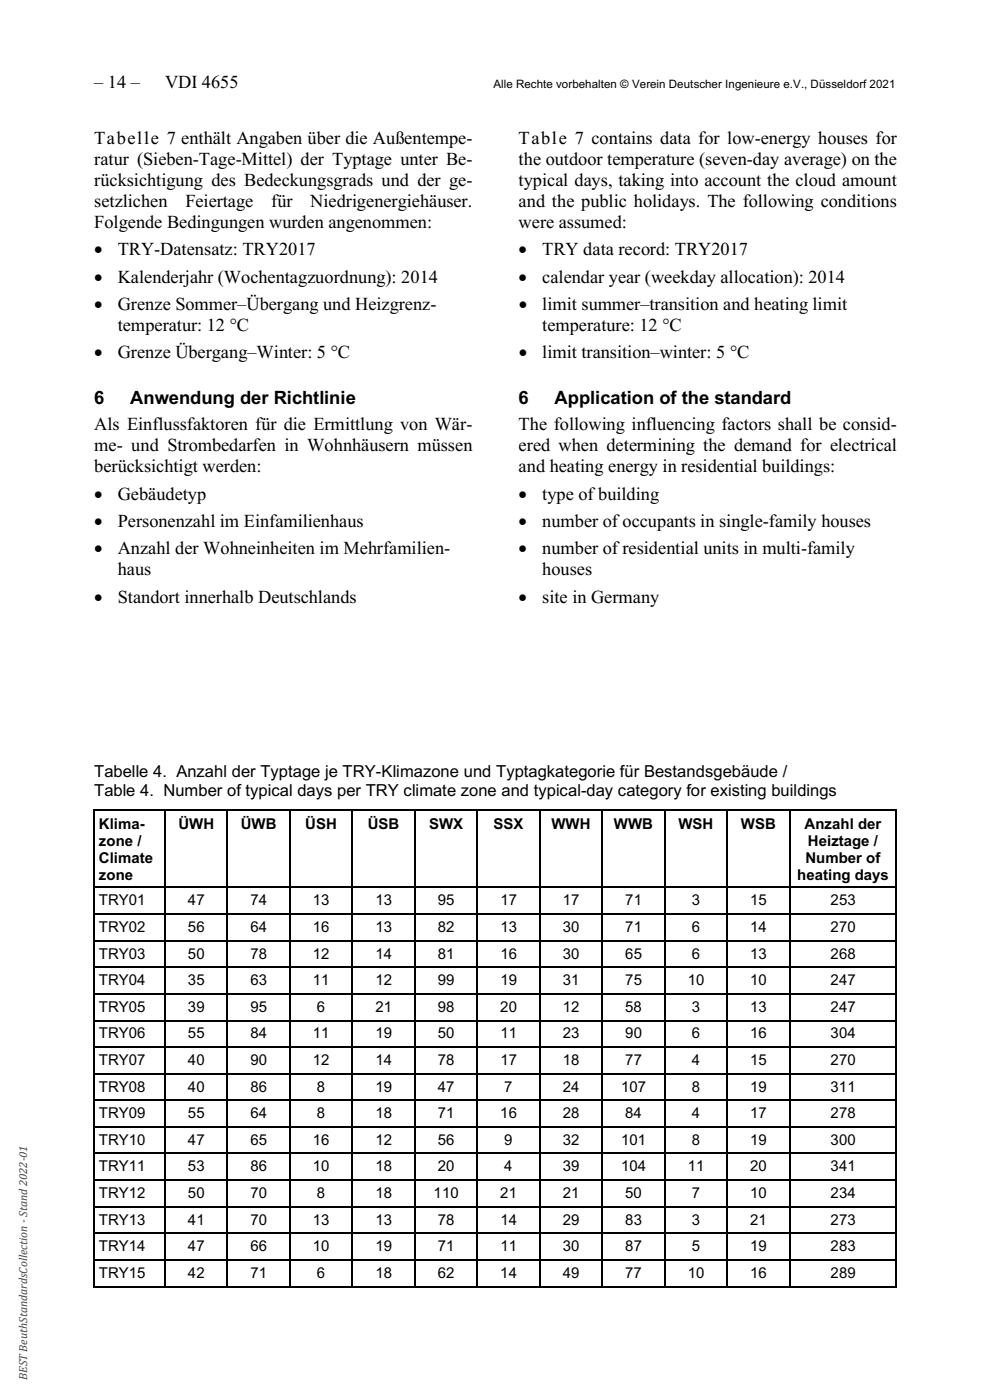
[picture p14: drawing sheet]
<svg xmlns="http://www.w3.org/2000/svg" width="210mm" height="297mm" viewBox="0 0 210 297" stroke-linecap="round" stroke-linejoin="round" font-family="sans-serif">
<defs><g id="words">
<g font-size="3.9">
<text x="20" y="18.6">– 14 –</text>
<text x="35" y="18.6">VDI 4655</text>
<text x="20" y="30.5">Tabelle 7 enthält Angaben über die Außentempe-</text>
<text x="20" y="35">ratur (Sieben-Tage-Mittel) der Typtage unter Be-</text>
<text x="110" y="30.5">Table 7 contains data for low-energy houses for</text>
<text x="110" y="35">the outdoor temperature (seven-day average) on the</text>
<text x="20" y="39.4">rücksichtigung des Bedeckungsgrads und der ge-</text>
<text x="110" y="39.4">typical days, taking into account the cloud amount</text>
<text x="20" y="43.9">setzlichen</text>
<text x="39.3" y="43.9">Feiertage</text>
<text x="57.5" y="43.9">für</text>
<text x="65.8" y="43.9">Niedrigenergiehäuser.</text>
<text x="110" y="43.9">and the public holidays. The following conditions</text>
<text x="20" y="48.4">Folgende Bedingungen wurden angenommen:</text>
<text x="110" y="48.4">were assumed:</text>
<text x="20" y="54.1">•</text>
<text x="20" y="59.9">•</text>
<text x="25" y="54.1">TRY-Datensatz: TRY2017</text>
<text x="25" y="59.9">Kalenderjahr (Wochentagzuordnung): 2014</text>
<text x="110" y="54.1">•</text>
<text x="110" y="59.9">•</text>
<text x="115" y="54.1">TRY data record: TRY2017</text>
<text x="115" y="59.9">calendar year (weekday allocation): 2014</text>
<text x="20" y="65.7">•</text>
<text x="25" y="65.7">Grenze Sommer–Übergang und Heizgrenz-</text>
<text x="110" y="65.7">•</text>
<text x="115" y="65.7">limit summer–transition and heating limit</text>
<text x="25" y="70.2">temperatur: 12 °C</text>
<text x="115" y="70.2">temperature: 12 °C</text>
<text x="20" y="76">•</text>
<text x="25" y="76">Grenze Übergang–Winter: 5 °C</text>
<text x="110" y="76">•</text>
<text x="115" y="76">limit transition–winter: 5 °C</text>
<text x="20" y="85.8">6</text>
<text x="27.6" y="85.8">Anwendung der Richtlinie</text>
<text x="110" y="85.8">6</text>
<text x="117.6" y="85.8">Application of the standard</text>
<text x="20" y="91.3">Als Einflussfaktoren für die Ermittlung von Wär-</text>
<text x="20" y="95.8">me- und Strombedarfen in Wohnhäusern müssen</text>
<text x="110" y="91.3">The following influencing factors shall be consid-</text>
<text x="110" y="95.8">ered when determining the demand for electrical</text>
<text x="20" y="100.2">berücksichtigt werden:</text>
<text x="110" y="100.2">and heating energy in residential buildings:</text>
<text x="20" y="106">•</text>
<text x="25" y="106">Gebäudetyp</text>
<text x="110" y="106">•</text>
<text x="115" y="106">type of building</text>
<text x="20" y="111.8">•</text>
<text x="25" y="111.8">Personenzahl im Einfamilienhaus</text>
<text x="110" y="111.8">•</text>
<text x="115" y="111.8">number of occupants in single-family houses</text>
<text x="20" y="117.6">•</text>
<text x="25" y="117.6">Anzahl der Wohneinheiten im Mehrfamilien-</text>
<text x="110" y="117.6">•</text>
<text x="115" y="117.6">number of residential units in multi-family</text>
<text x="25" y="122.1">haus</text>
<text x="115" y="122.1">houses</text>
<text x="20" y="127.9">•</text>
<text x="25" y="127.9">Standort innerhalb Deutschlands</text>
<text x="110" y="127.9">•</text>
<text x="115" y="127.9">site in Germany</text>
</g>
<g font-size="3.5">
<text x="20" y="164.9">Tabelle 4. Anzahl der Typtage je TRY-Klimazone und Typtagkategorie für Bestandsgebäude /</text>
<text x="20" y="169">Table 4. Number of typical days per TRY climate zone and typical-day category for existing buildings</text>
</g>
<g font-size="3.2">
<text x="21" y="175.8">Klima-</text>
<text x="21" y="179.5">zone /</text>
<text x="37.8" y="175.8">ÜWH</text>
<text x="51.1" y="175.8">ÜWB</text>
<text x="64.8" y="175.8">ÜSH</text>
<text x="78" y="175.8">ÜSB</text>
<text x="91" y="175.8">SWX</text>
<text x="104.7" y="175.8">SSX</text>
<text x="117" y="175.8">WWH</text>
<text x="130.2" y="175.8">WWB</text>
<text x="143.9" y="175.8">WSH</text>
<text x="157.2" y="175.8">WSB</text>
<text x="170.7" y="175.8">Anzahl der</text>
<text x="171.4" y="179.5">Heiztage /</text>
<text x="21" y="183.1">Climate</text>
<text x="170.9" y="183.1">Number of</text>
<text x="21" y="186.7">zone</text>
<text x="169.1" y="186.7">heating days</text>
<text x="21" y="192.1">TRY01</text>
<text x="21" y="197.7">TRY02</text>
<text x="39.9" y="192.1">47</text>
<text x="39.9" y="197.7">56</text>
<text x="53.1" y="192.1">74</text>
<text x="53.1" y="197.7">64</text>
<text x="66.4" y="192.1">13</text>
<text x="66.4" y="197.7">16</text>
<text x="79.6" y="192.1">13</text>
<text x="79.6" y="197.7">13</text>
<text x="92.9" y="192.1">95</text>
<text x="92.9" y="197.7">82</text>
<text x="106.1" y="192.1">17</text>
<text x="106.1" y="197.7">13</text>
<text x="119.4" y="192.1">17</text>
<text x="119.4" y="197.7">30</text>
<text x="132.6" y="192.1">71</text>
<text x="132.6" y="197.7">71</text>
<text x="146.7" y="192.1">3</text>
<text x="146.7" y="197.7">6</text>
<text x="159.1" y="192.1">15</text>
<text x="159.1" y="197.7">14</text>
<text x="176.2" y="192.1">253</text>
<text x="176.2" y="197.7">270</text>
<text x="21" y="203.4">TRY03</text>
<text x="39.9" y="203.4">50</text>
<text x="53.1" y="203.4">78</text>
<text x="66.4" y="203.4">12</text>
<text x="79.6" y="203.4">14</text>
<text x="92.9" y="203.4">81</text>
<text x="106.1" y="203.4">16</text>
<text x="119.4" y="203.4">30</text>
<text x="132.6" y="203.4">65</text>
<text x="146.7" y="203.4">6</text>
<text x="159.1" y="203.4">13</text>
<text x="176.2" y="203.4">268</text>
<text x="21" y="209">TRY04</text>
<text x="39.9" y="209">35</text>
<text x="53.1" y="209">63</text>
<text x="66.4" y="209">11</text>
<text x="79.6" y="209">12</text>
<text x="92.9" y="209">99</text>
<text x="106.1" y="209">19</text>
<text x="119.4" y="209">31</text>
<text x="132.6" y="209">75</text>
<text x="145.9" y="209">10</text>
<text x="159.2" y="209">10</text>
<text x="176.2" y="209">247</text>
<text x="21" y="214.7">TRY05</text>
<text x="39.9" y="214.7">39</text>
<text x="53.1" y="214.7">95</text>
<text x="67.2" y="214.7">6</text>
<text x="79.6" y="214.7">21</text>
<text x="92.9" y="214.7">98</text>
<text x="106.1" y="214.7">20</text>
<text x="119.4" y="214.7">12</text>
<text x="132.6" y="214.7">58</text>
<text x="146.7" y="214.7">3</text>
<text x="159.1" y="214.7">13</text>
<text x="176.2" y="214.7">247</text>
<text x="21" y="220.3">TRY06</text>
<text x="39.9" y="220.3">55</text>
<text x="53.1" y="220.3">84</text>
<text x="66.4" y="220.3">11</text>
<text x="79.6" y="220.3">19</text>
<text x="92.9" y="220.3">50</text>
<text x="106.1" y="220.3">11</text>
<text x="119.4" y="220.3">23</text>
<text x="132.6" y="220.3">90</text>
<text x="146.7" y="220.3">6</text>
<text x="159.1" y="220.3">16</text>
<text x="176.2" y="220.3">304</text>
<text x="21" y="225.9">TRY07</text>
<text x="39.9" y="225.9">40</text>
<text x="53.1" y="225.9">90</text>
<text x="66.4" y="225.9">12</text>
<text x="79.6" y="225.9">14</text>
<text x="92.9" y="225.9">78</text>
<text x="106.1" y="225.9">17</text>
<text x="119.4" y="225.9">18</text>
<text x="132.6" y="225.9">77</text>
<text x="146.7" y="225.9">4</text>
<text x="159.1" y="225.9">15</text>
<text x="176.2" y="225.9">270</text>
<text x="21" y="231.6">TRY08</text>
<text x="39.9" y="231.6">40</text>
<text x="53.1" y="231.6">86</text>
<text x="67.2" y="231.6">8</text>
<text x="79.6" y="231.6">19</text>
<text x="92.9" y="231.6">47</text>
<text x="107" y="231.6">7</text>
<text x="119.4" y="231.6">24</text>
<text x="131.8" y="231.6">107</text>
<text x="146.7" y="231.6">8</text>
<text x="159.1" y="231.6">19</text>
<text x="176.2" y="231.6">311</text>
<text x="21" y="237.3">TRY09</text>
<text x="39.9" y="237.3">55</text>
<text x="53.1" y="237.3">64</text>
<text x="67.2" y="237.3">8</text>
<text x="79.6" y="237.3">18</text>
<text x="92.9" y="237.3">71</text>
<text x="106.1" y="237.3">16</text>
<text x="119.4" y="237.3">28</text>
<text x="132.6" y="237.3">84</text>
<text x="146.7" y="237.3">4</text>
<text x="159.1" y="237.3">17</text>
<text x="176.2" y="237.3">278</text>
<text x="21" y="243">TRY10</text>
<text x="39.9" y="243">47</text>
<text x="53.1" y="243">65</text>
<text x="66.4" y="243">16</text>
<text x="79.6" y="243">12</text>
<text x="92.9" y="243">56</text>
<text x="107" y="243">9</text>
<text x="119.4" y="243">32</text>
<text x="131.8" y="243">101</text>
<text x="146.7" y="243">8</text>
<text x="159.1" y="243">19</text>
<text x="176.2" y="243">300</text>
<text x="21" y="248.5">TRY11</text>
<text x="39.9" y="248.5">53</text>
<text x="53.1" y="248.5">86</text>
<text x="66.4" y="248.5">10</text>
<text x="79.6" y="248.5">18</text>
<text x="92.9" y="248.5">20</text>
<text x="107" y="248.5">4</text>
<text x="119.4" y="248.5">39</text>
<text x="131.8" y="248.5">104</text>
<text x="145.9" y="248.5">11</text>
<text x="159.1" y="248.5">20</text>
<text x="176.2" y="248.5">341</text>
<text x="21" y="254.2">TRY12</text>
<text x="39.9" y="254.2">50</text>
<text x="53.1" y="254.2">70</text>
<text x="67.2" y="254.2">8</text>
<text x="79.6" y="254.2">18</text>
<text x="92" y="254.2">110</text>
<text x="106.1" y="254.2">21</text>
<text x="119.4" y="254.2">21</text>
<text x="132.6" y="254.2">50</text>
<text x="146.7" y="254.2">7</text>
<text x="159.1" y="254.2">10</text>
<text x="176.2" y="254.2">234</text>
<text x="21" y="259.9">TRY13</text>
<text x="39.9" y="259.9">41</text>
<text x="53.1" y="259.9">70</text>
<text x="66.4" y="259.9">13</text>
<text x="79.6" y="259.9">13</text>
<text x="92.9" y="259.9">78</text>
<text x="106.1" y="259.9">14</text>
<text x="119.4" y="259.9">29</text>
<text x="132.6" y="259.9">83</text>
<text x="146.7" y="259.9">3</text>
<text x="159.1" y="259.9">21</text>
<text x="176.2" y="259.9">273</text>
<text x="21" y="265.5">TRY14</text>
<text x="39.9" y="265.5">47</text>
<text x="53.1" y="265.5">66</text>
<text x="66.4" y="265.5">10</text>
<text x="79.6" y="265.5">19</text>
<text x="92.9" y="265.5">71</text>
<text x="106.1" y="265.5">11</text>
<text x="119.4" y="265.5">30</text>
<text x="132.6" y="265.5">87</text>
<text x="146.7" y="265.5">5</text>
<text x="159.1" y="265.5">19</text>
<text x="176.2" y="265.5">283</text>
<text x="21" y="271.1">TRY15</text>
<text x="39.9" y="271.1">42</text>
<text x="53.1" y="271.1">71</text>
<text x="67.2" y="271.1">6</text>
<text x="79.6" y="271.1">18</text>
<text x="92.9" y="271.1">62</text>
<text x="106.1" y="271.1">14</text>
<text x="119.4" y="271.1">49</text>
<text x="132.6" y="271.1">77</text>
<text x="145.9" y="271.1">10</text>
<text x="159.1" y="271.1">16</text>
<text x="176.2" y="271.1">289</text>
</g>
<text font-size="2.5" x="104.7" y="18.6">Alle Rechte vorbehalten © Verein Deutscher Ingenieure e.V., Düsseldorf 2021</text>
<text font-size="2.5" fill="#424242" x="5.8" y="292.8" transform="rotate(-90 5.8 292.8)">BEST BeuthStandardsCollection - Stand 2022-01</text>
</g></defs>
<g fill="#000">
<path d="M19.7 171.8h.3v.3h-.3zM34.9 171.8h.2v.3h-.2zM48.1 171.8h.3v.3h-.3zM61.3 171.8h.3v.3h-.3zM74.6 171.8h.2v.3h-.2zM87.9 171.8h.2v.3h-.2zM101.1 171.8h.3v.3h-.3zM114.4 171.8h.2v.3h-.2zM127.6 171.8h.3v.3h-.3zM140.9 171.8h.2v.3h-.2zM154.1 171.8h.3v.3h-.3zM167.4 171.8h.2v.3h-.2z"/>
<path d="M190 171.8h.3v.3h-.3zM19.7 188.1h.3v.3h-.3zM19.7 193.8h.3v.3h-.3zM19.7 199.5h.3v.2h-.3zM34.9 188.1h.2v.3h-.2zM34.9 193.8h.2v.3h-.2zM34.9 199.5h.2v.2h-.2zM48.1 188.1h.3v.3h-.3zM48.1 193.8h.3v.3h-.3zM48.1 199.5h.3v.2h-.3zM61.3 188.1h.3v.3h-.3zM61.3 193.8h.3v.3h-.3z"/>
<path d="M61.3 199.5h.3v.2h-.3zM74.6 188.1h.2v.3h-.2zM74.6 193.8h.2v.3h-.2zM74.6 199.5h.2v.2h-.2zM87.9 188.1h.2v.3h-.2zM87.9 193.8h.2v.3h-.2zM87.9 199.5h.2v.2h-.2zM101.1 188.1h.3v.3h-.3zM101.1 193.8h.3v.3h-.3zM101.1 199.5h.3v.2h-.3zM114.4 188.1h.2v.3h-.2zM114.4 193.8h.2v.3h-.2z"/>
<path d="M114.4 199.5h.2v.2h-.2zM127.6 188.1h.3v.3h-.3zM127.6 193.8h.3v.3h-.3zM127.6 199.5h.3v.2h-.3zM140.9 188.1h.2v.3h-.2zM140.9 193.8h.2v.3h-.2zM140.9 199.5h.2v.2h-.2zM154.1 188.1h.3v.3h-.3zM154.1 193.8h.3v.3h-.3zM154.1 199.5h.3v.2h-.3zM167.4 188.1h.2v.3h-.2zM167.4 193.8h.2v.3h-.2z"/>
<path d="M167.4 199.5h.2v.2h-.2zM190 188.1h.3v.3h-.3zM190 193.8h.3v.3h-.3zM190 199.5h.3v.2h-.3zM19.7 205.1h.3v.2h-.3zM19.7 210.7h.3v.3h-.3zM19.7 216.4h.3v.3h-.3zM34.9 205.1h.2v.2h-.2zM34.9 210.7h.2v.3h-.2zM34.9 216.4h.2v.3h-.2zM48.1 205.1h.3v.2h-.3zM48.1 210.7h.3v.3h-.3z"/>
<path d="M48.1 216.4h.3v.3h-.3zM61.3 205.1h.3v.2h-.3zM61.3 210.7h.3v.3h-.3zM61.3 216.4h.3v.3h-.3zM74.6 205.1h.2v.2h-.2zM74.6 210.7h.2v.3h-.2zM74.6 216.4h.2v.3h-.2zM87.9 205.1h.2v.2h-.2zM87.9 210.7h.2v.3h-.2zM87.9 216.4h.2v.3h-.2zM101.1 205.1h.3v.2h-.3zM101.1 210.7h.3v.3h-.3z"/>
<path d="M101.1 216.4h.3v.3h-.3zM114.4 205.1h.2v.2h-.2zM114.4 210.7h.2v.3h-.2zM114.4 216.4h.2v.3h-.2zM127.6 205.1h.3v.2h-.3zM127.6 210.7h.3v.3h-.3zM127.6 216.4h.3v.3h-.3zM140.9 205.1h.2v.2h-.2zM140.9 210.7h.2v.3h-.2zM140.9 216.4h.2v.3h-.2zM154.1 205.1h.3v.2h-.3zM154.1 210.7h.3v.3h-.3z"/>
<path d="M154.1 216.4h.3v.3h-.3zM167.4 205.1h.2v.2h-.2zM167.4 210.7h.2v.3h-.2zM167.4 216.4h.2v.3h-.2zM190 205.1h.3v.2h-.3zM190 210.7h.3v.3h-.3zM190 216.4h.3v.3h-.3zM19.7 222h.3v.2h-.3zM19.7 227.7h.3v.2h-.3zM19.7 233.3h.3v.3h-.3zM19.7 239h.3v.3h-.3zM34.9 222h.2v.2h-.2z"/>
<path d="M34.9 227.7h.2v.2h-.2zM34.9 233.3h.2v.3h-.2zM34.9 239h.2v.3h-.2zM48.1 222h.3v.2h-.3zM48.1 227.7h.3v.2h-.3zM48.1 233.3h.3v.3h-.3zM48.1 239h.3v.3h-.3zM61.3 222h.3v.2h-.3zM61.3 227.7h.3v.2h-.3zM61.3 233.3h.3v.3h-.3zM61.3 239h.3v.3h-.3zM74.6 222h.2v.2h-.2z"/>
<path d="M74.6 227.7h.2v.2h-.2zM74.6 233.3h.2v.3h-.2zM74.6 239h.2v.3h-.2zM87.9 222h.2v.2h-.2zM87.9 227.7h.2v.2h-.2zM87.9 233.3h.2v.3h-.2zM87.9 239h.2v.3h-.2zM101.1 222h.3v.2h-.3zM101.1 227.7h.3v.2h-.3zM101.1 233.3h.3v.3h-.3zM101.1 239h.3v.3h-.3zM114.4 222h.2v.2h-.2z"/>
<path d="M114.4 227.7h.2v.2h-.2zM114.4 233.3h.2v.3h-.2zM114.4 239h.2v.3h-.2zM127.6 222h.3v.2h-.3zM127.6 227.7h.3v.2h-.3zM127.6 233.3h.3v.3h-.3zM127.6 239h.3v.3h-.3zM140.9 222h.2v.2h-.2zM140.9 227.7h.2v.2h-.2zM140.9 233.3h.2v.3h-.2zM140.9 239h.2v.3h-.2zM154.1 222h.3v.2h-.3z"/>
<path d="M154.1 227.7h.3v.2h-.3zM154.1 233.3h.3v.3h-.3zM154.1 239h.3v.3h-.3zM167.4 222h.2v.2h-.2zM167.4 227.7h.2v.2h-.2zM167.4 233.3h.2v.3h-.2zM167.4 239h.2v.3h-.2zM190 222h.3v.2h-.3zM190 227.7h.3v.2h-.3zM190 233.3h.3v.3h-.3zM190 239h.3v.3h-.3zM19.7 244.6h.3v.3h-.3z"/>
<path d="M19.7 250.3h.3v.2h-.3zM19.7 255.9h.3v.3h-.3zM34.9 244.6h.2v.3h-.2zM34.9 250.3h.2v.2h-.2zM34.9 255.9h.2v.3h-.2zM48.1 244.6h.3v.3h-.3zM48.1 250.3h.3v.2h-.3zM48.1 255.9h.3v.3h-.3zM61.3 244.6h.3v.3h-.3zM61.3 250.3h.3v.2h-.3zM61.3 255.9h.3v.3h-.3zM74.6 244.6h.2v.3h-.2z"/>
<path d="M74.6 250.3h.2v.2h-.2zM74.6 255.9h.2v.3h-.2zM87.9 244.6h.2v.3h-.2zM87.9 250.3h.2v.2h-.2zM87.9 255.9h.2v.3h-.2zM101.1 244.6h.3v.3h-.3zM101.1 250.3h.3v.2h-.3zM101.1 255.9h.3v.3h-.3zM114.4 244.6h.2v.3h-.2zM114.4 250.3h.2v.2h-.2zM114.4 255.9h.2v.3h-.2zM127.6 244.6h.3v.3h-.3z"/>
<path d="M127.6 250.3h.3v.2h-.3zM127.6 255.9h.3v.3h-.3zM140.9 244.6h.2v.3h-.2zM140.9 250.3h.2v.2h-.2zM140.9 255.9h.2v.3h-.2zM154.1 244.6h.3v.3h-.3zM154.1 250.3h.3v.2h-.3zM154.1 255.9h.3v.3h-.3zM167.4 244.6h.2v.3h-.2zM167.4 250.3h.2v.2h-.2zM167.4 255.9h.2v.3h-.2zM190 244.6h.3v.3h-.3z"/>
<path d="M190 250.3h.3v.2h-.3zM190 255.9h.3v.3h-.3zM19.7 261.5h.3v.3h-.3zM19.7 267.2h.3v.3h-.3zM19.7 273h.3v.2h-.3zM34.9 261.5h.2v.3h-.2zM34.9 267.2h.2v.3h-.2zM34.9 273h.2v.2h-.2zM48.1 261.5h.3v.3h-.3zM48.1 267.2h.3v.3h-.3zM48.1 273h.3v.2h-.3zM61.3 261.5h.3v.3h-.3z"/>
<path d="M61.3 267.2h.3v.3h-.3zM61.3 273h.3v.2h-.3zM74.6 261.5h.2v.3h-.2zM74.6 267.2h.2v.3h-.2zM74.6 273h.2v.2h-.2zM87.9 261.5h.2v.3h-.2zM87.9 267.2h.2v.3h-.2zM87.9 273h.2v.2h-.2zM101.1 261.5h.3v.3h-.3zM101.1 267.2h.3v.3h-.3zM101.1 273h.3v.2h-.3zM114.4 261.5h.2v.3h-.2z"/>
<path d="M114.4 267.2h.2v.3h-.2zM114.4 273h.2v.2h-.2zM127.6 261.5h.3v.3h-.3zM127.6 267.2h.3v.3h-.3zM127.6 273h.3v.2h-.3zM140.9 261.5h.2v.3h-.2zM140.9 267.2h.2v.3h-.2zM140.9 273h.2v.2h-.2zM154.1 261.5h.3v.3h-.3zM154.1 267.2h.3v.3h-.3zM154.1 273h.3v.2h-.3zM167.4 261.5h.2v.3h-.2z"/>
<path d="M167.4 267.2h.2v.3h-.2zM167.4 273h.2v.2h-.2zM190 261.5h.3v.3h-.3zM190 267.2h.3v.3h-.3zM190 273h.3v.2h-.3z"/>
</g>
<g fill="none" stroke="#000" stroke-width=".25">
<path d="M19.9 172.1v16M20 172h14.9M35 172.1v16M35.1 172h13M48.3 172.1v16M48.4 172h12.9M61.5 172.1v16M61.6 172h13M74.7 172.1v16M74.8 172h13.1M88 172.1v16M88.1 172h13"/>
<path d="M101.3 172.1v16M101.4 172h13M114.5 172.1v16M114.6 172h13M127.8 172.1v16M127.9 172h13M141 172.1v16M141.1 172h13M154.3 172.1v16M154.4 172h13M167.5 172.1v16M167.6 172h22.4"/>
<path d="M190.2 172.1v16M19.9 188.4v5.4M19.9 194.1v5.4M19.9 199.7v5.4M20 188.3h14.9M20 193.9h14.9M20 199.6h14.9M35 188.4v5.4M35 194.1v5.4M35 199.7v5.4M35.1 188.3h13M35.1 193.9h13"/>
<path d="M35.1 199.6h13M48.3 188.4v5.4M48.3 194.1v5.4M48.3 199.7v5.4M48.4 188.3h12.9M48.4 193.9h12.9M48.4 199.6h12.9M61.5 188.4v5.4M61.5 194.1v5.4M61.5 199.7v5.4M61.6 188.3h13M61.6 193.9h13"/>
<path d="M61.6 199.6h13M74.7 188.4v5.4M74.7 194.1v5.4M74.7 199.7v5.4M74.8 188.3h13.1M74.8 193.9h13.1M74.8 199.6h13.1M88 188.4v5.4M88 194.1v5.4M88 199.7v5.4M88.1 188.3h13M88.1 193.9h13"/>
<path d="M88.1 199.6h13M101.3 188.4v5.4M101.3 194.1v5.4M101.3 199.7v5.4M101.4 188.3h13M101.4 193.9h13M101.4 199.6h13M114.5 188.4v5.4M114.5 194.1v5.4M114.5 199.7v5.4M114.6 188.3h13M114.6 193.9h13"/>
<path d="M114.6 199.6h13M127.8 188.4v5.4M127.8 194.1v5.4M127.8 199.7v5.4M127.9 188.3h13M127.9 193.9h13M127.9 199.6h13M141 188.4v5.4M141 194.1v5.4M141 199.7v5.4M141.1 188.3h13M141.1 193.9h13"/>
<path d="M141.1 199.6h13M154.3 188.4v5.4M154.3 194.1v5.4M154.3 199.7v5.4M154.4 188.3h13M154.4 193.9h13M154.4 199.6h13M167.5 188.4v5.4M167.5 194.1v5.4M167.5 199.7v5.4M167.6 188.3h22.4M167.6 193.9h22.4"/>
<path d="M167.6 199.6h22.4M190.2 188.4v5.4M190.2 194.1v5.4M190.2 199.7v5.4M19.9 205.3v5.4M19.9 211v5.4M19.9 216.7v5.3M20 205.2h14.9M20 210.9h14.9M20 216.5h14.9M35 205.3v5.4M35 211v5.4"/>
<path d="M35 216.7v5.3M35.1 205.2h13M35.1 210.9h13M35.1 216.5h13M48.3 205.3v5.4M48.3 211v5.4M48.3 216.7v5.3M48.4 205.2h12.9M48.4 210.9h12.9M48.4 216.5h12.9M61.5 205.3v5.4M61.5 211v5.4"/>
<path d="M61.5 216.7v5.3M61.6 205.2h13M61.6 210.9h13M61.6 216.5h13M74.7 205.3v5.4M74.7 211v5.4M74.7 216.7v5.3M74.8 205.2h13.1M74.8 210.9h13.1M74.8 216.5h13.1M88 205.3v5.4M88 211v5.4"/>
<path d="M88 216.7v5.3M88.1 205.2h13M88.1 210.9h13M88.1 216.5h13M101.3 205.3v5.4M101.3 211v5.4M101.3 216.7v5.3M101.4 205.2h13M101.4 210.9h13M101.4 216.5h13M114.5 205.3v5.4M114.5 211v5.4"/>
<path d="M114.5 216.7v5.3M114.6 205.2h13M114.6 210.9h13M114.6 216.5h13M127.8 205.3v5.4M127.8 211v5.4M127.8 216.7v5.3M127.9 205.2h13M127.9 210.9h13M127.9 216.5h13M141 205.3v5.4M141 211v5.4"/>
<path d="M141 216.7v5.3M141.1 205.2h13M141.1 210.9h13M141.1 216.5h13M154.3 205.3v5.4M154.3 211v5.4M154.3 216.7v5.3M154.4 205.2h13M154.4 210.9h13M154.4 216.5h13M167.5 205.3v5.4M167.5 211v5.4"/>
<path d="M167.5 216.7v5.3M167.6 205.2h22.4M167.6 210.9h22.4M167.6 216.5h22.4M190.2 205.3v5.4M190.2 211v5.4M190.2 216.7v5.3M19.9 222.2v5.5M19.9 227.9v5.4M19.9 233.6v5.4M19.9 239.3v5.3M20 222.1h14.9"/>
<path d="M20 227.8h14.9M20 233.5h14.9M20 239.1h14.9M35 222.2v5.5M35 227.9v5.4M35 233.6v5.4M35 239.3v5.3M35.1 222.1h13M35.1 227.8h13M35.1 233.5h13M35.1 239.1h13M48.3 222.2v5.5"/>
<path d="M48.3 227.9v5.4M48.3 233.6v5.4M48.3 239.3v5.3M48.4 222.1h12.9M48.4 227.8h12.9M48.4 233.5h12.9M48.4 239.1h12.9M61.5 222.2v5.5M61.5 227.9v5.4M61.5 233.6v5.4M61.5 239.3v5.3M61.6 222.1h13"/>
<path d="M61.6 227.8h13M61.6 233.5h13M61.6 239.1h13M74.7 222.2v5.5M74.7 227.9v5.4M74.7 233.6v5.4M74.7 239.3v5.3M74.8 222.1h13.1M74.8 227.8h13.1M74.8 233.5h13.1M74.8 239.1h13.1M88 222.2v5.5"/>
<path d="M88 227.9v5.4M88 233.6v5.4M88 239.3v5.3M88.1 222.1h13M88.1 227.8h13M88.1 233.5h13M88.1 239.1h13M101.3 222.2v5.5M101.3 227.9v5.4M101.3 233.6v5.4M101.3 239.3v5.3M101.4 222.1h13"/>
<path d="M101.4 227.8h13M101.4 233.5h13M101.4 239.1h13M114.5 222.2v5.5M114.5 227.9v5.4M114.5 233.6v5.4M114.5 239.3v5.3M114.6 222.1h13M114.6 227.8h13M114.6 233.5h13M114.6 239.1h13M127.8 222.2v5.5"/>
<path d="M127.8 227.9v5.4M127.8 233.6v5.4M127.8 239.3v5.3M127.9 222.1h13M127.9 227.8h13M127.9 233.5h13M127.9 239.1h13M141 222.2v5.5M141 227.9v5.4M141 233.6v5.4M141 239.3v5.3M141.1 222.1h13"/>
<path d="M141.1 227.8h13M141.1 233.5h13M141.1 239.1h13M154.3 222.2v5.5M154.3 227.9v5.4M154.3 233.6v5.4M154.3 239.3v5.3M154.4 222.1h13M154.4 227.8h13M154.4 233.5h13M154.4 239.1h13M167.5 222.2v5.5"/>
<path d="M167.5 227.9v5.4M167.5 233.6v5.4M167.5 239.3v5.3M167.6 222.1h22.4M167.6 227.8h22.4M167.6 233.5h22.4M167.6 239.1h22.4M190.2 222.2v5.5M190.2 227.9v5.4M190.2 233.6v5.4M190.2 239.3v5.3M19.9 244.9v5.4"/>
<path d="M19.9 250.5v5.4M19.9 256.2v5.3M20 244.7h14.9M20 250.4h14.9M20 256.1h14.9M35 244.9v5.4M35 250.5v5.4M35 256.2v5.3M35.1 244.7h13M35.1 250.4h13M35.1 256.1h13M48.3 244.9v5.4"/>
<path d="M48.3 250.5v5.4M48.3 256.2v5.3M48.4 244.7h12.9M48.4 250.4h12.9M48.4 256.1h12.9M61.5 244.9v5.4M61.5 250.5v5.4M61.5 256.2v5.3M61.6 244.7h13M61.6 250.4h13M61.6 256.1h13M74.7 244.9v5.4"/>
<path d="M74.7 250.5v5.4M74.7 256.2v5.3M74.8 244.7h13.1M74.8 250.4h13.1M74.8 256.1h13.1M88 244.9v5.4M88 250.5v5.4M88 256.2v5.3M88.1 244.7h13M88.1 250.4h13M88.1 256.1h13M101.3 244.9v5.4"/>
<path d="M101.3 250.5v5.4M101.3 256.2v5.3M101.4 244.7h13M101.4 250.4h13M101.4 256.1h13M114.5 244.9v5.4M114.5 250.5v5.4M114.5 256.2v5.3M114.6 244.7h13M114.6 250.4h13M114.6 256.1h13M127.8 244.9v5.4"/>
<path d="M127.8 250.5v5.4M127.8 256.2v5.3M127.9 244.7h13M127.9 250.4h13M127.9 256.1h13M141 244.9v5.4M141 250.5v5.4M141 256.2v5.3M141.1 244.7h13M141.1 250.4h13M141.1 256.1h13M154.3 244.9v5.4"/>
<path d="M154.3 250.5v5.4M154.3 256.2v5.3M154.4 244.7h13M154.4 250.4h13M154.4 256.1h13M167.5 244.9v5.4M167.5 250.5v5.4M167.5 256.2v5.3M167.6 244.7h22.4M167.6 250.4h22.4M167.6 256.1h22.4M190.2 244.9v5.4"/>
<path d="M190.2 250.5v5.4M190.2 256.2v5.3M19.9 261.8v5.4M19.9 267.5v5.5M20 261.7h14.9M20 267.3h14.9M20 273.1h14.9M35 261.8v5.4M35 267.5v5.5M35.1 261.7h13M35.1 267.3h13M35.1 273.1h13"/>
<path d="M48.3 261.8v5.4M48.3 267.5v5.5M48.4 261.7h12.9M48.4 267.3h12.9M48.4 273.1h12.9M61.5 261.8v5.4M61.5 267.5v5.5M61.6 261.7h13M61.6 267.3h13M61.6 273.1h13M74.7 261.8v5.4M74.7 267.5v5.5"/>
<path d="M74.8 261.7h13.1M74.8 267.3h13.1M74.8 273.1h13.1M88 261.8v5.4M88 267.5v5.5M88.1 261.7h13M88.1 267.3h13M88.1 273.1h13M101.3 261.8v5.4M101.3 267.5v5.5M101.4 261.7h13M101.4 267.3h13"/>
<path d="M101.4 273.1h13M114.5 261.8v5.4M114.5 267.5v5.5M114.6 261.7h13M114.6 267.3h13M114.6 273.1h13M127.8 261.8v5.4M127.8 267.5v5.5M127.9 261.7h13M127.9 267.3h13M127.9 273.1h13M141 261.8v5.4"/>
<path d="M141 267.5v5.5M141.1 261.7h13M141.1 267.3h13M141.1 273.1h13M154.3 261.8v5.4M154.3 267.5v5.5M154.4 261.7h13M154.4 267.3h13M154.4 273.1h13M167.5 261.8v5.4M167.5 267.5v5.5M167.6 261.7h22.4"/>
<path d="M167.6 267.3h22.4M167.6 273.1h22.4M190.2 261.8v5.4M190.2 267.5v5.5"/>
</g>
<use href="#words"/>
</svg>
